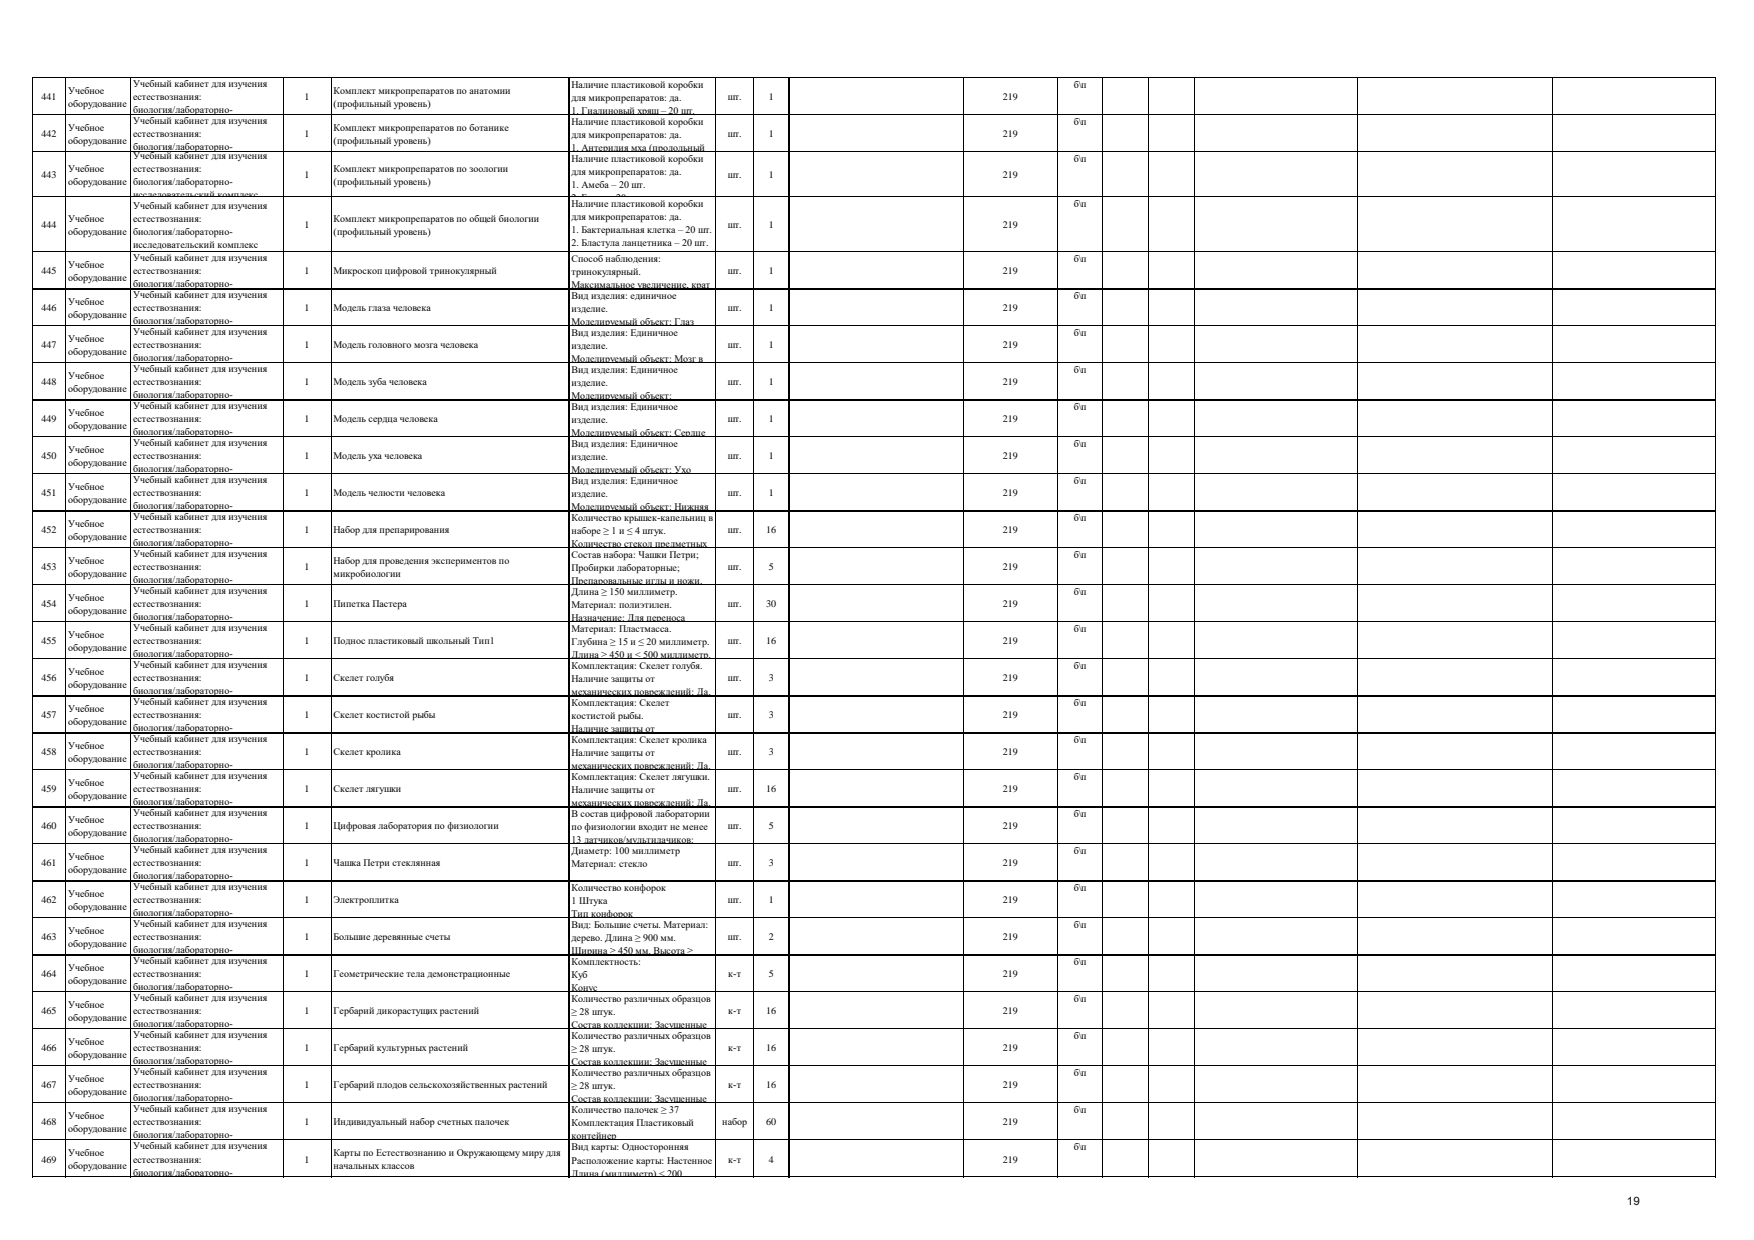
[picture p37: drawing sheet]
<svg xmlns="http://www.w3.org/2000/svg" width="297mm" height="210mm" viewBox="0 0 297 210" stroke-linecap="round" stroke-linejoin="round" font-family="sans-serif">
<defs><g id="words">
<text font-size="1.9" x="275.5" y="204">19</text>
<g font-size="1.7">
<text x="7" y="16.9">441</text>
<text x="11.5" y="15.8">Учебное</text>
<text x="22.5" y="14.7">Учебный кабинет для изучения</text>
<text x="22.5" y="16.9">естествознания:</text>
<text x="51.6" y="16.9">1</text>
<text x="56.5" y="15.8">Комплект микропрепаратов по анатомии</text>
<text x="96.8" y="14.9">Наличие пластиковой коробки</text>
<text x="96.8" y="17.1">для микропрепаратов: да.</text>
<text x="123.2" y="16.9">шт.</text>
<text x="130.2" y="16.9">1</text>
<text x="169.8" y="16.9">219</text>
<text x="181.8" y="14.9">б\п</text>
<text x="7" y="23.2">442</text>
<text x="11.5" y="18">оборудование</text>
<text x="11.5" y="22.1">Учебное</text>
<text x="22.5" y="19.1">биология/лабораторно-</text>
<text x="22.5" y="21">Учебный кабинет для изучения</text>
<text x="22.5" y="23.2">естествознания:</text>
<text x="51.6" y="23.2">1</text>
<text x="56.5" y="18">(профильный уровень)</text>
<text x="56.5" y="22.1">Комплект микропрепаратов по ботанике</text>
<text x="96.8" y="19.3">1. Гиалиновый хрящ – 20 шт.</text>
<text x="96.8" y="21.2">Наличие пластиковой коробки</text>
<text x="96.8" y="23.4">для микропрепаратов: да.</text>
<text x="123.2" y="23.2">шт.</text>
<text x="130.2" y="23.2">1</text>
<text x="169.8" y="23.2">219</text>
<text x="181.8" y="21.2">б\п</text>
<text x="11.5" y="24.3">оборудование</text>
<text x="11.5" y="29.1">Учебное</text>
<text x="22.5" y="25.4">биология/лабораторно-</text>
<text x="22.5" y="26.9">Учебный кабинет для изучения</text>
<text x="22.5" y="29.1">естествознания:</text>
<text x="56.5" y="24.3">(профильный уровень)</text>
<text x="56.5" y="29.1">Комплект микропрепаратов по зоологии</text>
<text x="96.8" y="25.6">1. Антеридия мха (продольный</text>
<text x="96.8" y="27.4">Наличие пластиковой коробки</text>
<text x="96.8" y="29.7">для микропрепаратов: да.</text>
<text x="181.8" y="27.4">б\п</text>
<text x="7" y="30.2">443</text>
<text x="11.5" y="31.3">оборудование</text>
<text x="22.5" y="31.3">биология/лабораторно-</text>
<text x="22.5" y="33.5">исследовательский комплекс</text>
<text x="22.5" y="35.3">Учебный кабинет для изучения</text>
<text x="51.6" y="30.2">1</text>
<text x="56.5" y="31.3">(профильный уровень)</text>
<text x="96.8" y="31.9">1. Амеба – 20 шт.</text>
<text x="96.8" y="34.1">2. Блоха – 20 шт.</text>
<text x="96.8" y="35.1">Наличие пластиковой коробки</text>
<text x="123.2" y="30.2">шт.</text>
<text x="130.2" y="30.2">1</text>
<text x="169.8" y="30.2">219</text>
<text x="181.8" y="35.1">б\п</text>
<text x="7" y="38.6">444</text>
<text x="11.5" y="37.5">Учебное</text>
<text x="11.5" y="39.7">оборудование</text>
<text x="22.5" y="37.5">естествознания:</text>
<text x="22.5" y="39.7">биология/лабораторно-</text>
<text x="22.5" y="41.9">исследовательский комплекс</text>
<text x="51.6" y="38.6">1</text>
<text x="56.5" y="37.5">Комплект микропрепаратов по общей биологии</text>
<text x="56.5" y="39.7">(профильный уровень)</text>
<text x="96.8" y="37.3">для микропрепаратов: да.</text>
<text x="96.8" y="39.5">1. Бактериальная клетка – 20 шт.</text>
<text x="96.8" y="41.7">2. Бластула ланцетника – 20 шт.</text>
<text x="123.2" y="38.6">шт.</text>
<text x="130.2" y="38.6">1</text>
<text x="169.8" y="38.6">219</text>
<text x="7" y="46.4">445</text>
<text x="11.5" y="45.3">Учебное</text>
<text x="11.5" y="47.5">оборудование</text>
<text x="22.5" y="44.2">Учебный кабинет для изучения</text>
<text x="22.5" y="46.4">естествознания:</text>
<text x="51.6" y="46.4">1</text>
<text x="56.5" y="46.4">Микроскоп цифровой тринокулярный</text>
<text x="96.8" y="43.9">3. Гаструла ланцетника – 20 шт.</text>
<text x="96.8" y="44.4">Способ наблюдения:</text>
<text x="96.8" y="46.6">тринокулярный.</text>
<text x="123.2" y="46.4">шт.</text>
<text x="130.2" y="46.4">1</text>
<text x="169.8" y="46.4">219</text>
<text x="181.8" y="44.4">б\п</text>
<text x="7" y="52.7">446</text>
<text x="11.5" y="51.6">Учебное</text>
<text x="11.5" y="53.8">оборудование</text>
<text x="22.5" y="48.6">биология/лабораторно-</text>
<text x="22.5" y="50.5">Учебный кабинет для изучения</text>
<text x="22.5" y="52.7">естествознания:</text>
<text x="51.6" y="52.7">1</text>
<text x="56.5" y="52.7">Модель глаза человека</text>
<text x="96.8" y="48.8">Максимальное увеличение, крат</text>
<text x="96.8" y="50.7">Вид изделия: единичное</text>
<text x="96.8" y="52.9">изделие.</text>
<text x="123.2" y="52.7">шт.</text>
<text x="130.2" y="52.7">1</text>
<text x="169.8" y="52.7">219</text>
<text x="181.8" y="50.7">б\п</text>
<text x="7" y="59">447</text>
<text x="11.5" y="57.9">Учебное</text>
<text x="22.5" y="54.9">биология/лабораторно-</text>
<text x="22.5" y="56.8">Учебный кабинет для изучения</text>
<text x="22.5" y="59">естествознания:</text>
<text x="51.6" y="59">1</text>
<text x="56.5" y="59">Модель головного мозга человека</text>
<text x="96.8" y="55.1">Моделируемый объект: Глаз</text>
<text x="96.8" y="56.9">Вид изделия: Единичное</text>
<text x="96.8" y="59.1">изделие.</text>
<text x="123.2" y="59">шт.</text>
<text x="130.2" y="59">1</text>
<text x="169.8" y="59">219</text>
<text x="181.8" y="56.9">б\п</text>
<text x="7" y="65.2">448</text>
<text x="11.5" y="60.1">оборудование</text>
<text x="11.5" y="64.1">Учебное</text>
<text x="22.5" y="61.2">биология/лабораторно-</text>
<text x="22.5" y="63">Учебный кабинет для изучения</text>
<text x="22.5" y="65.2">естествознания:</text>
<text x="51.6" y="65.2">1</text>
<text x="56.5" y="65.2">Модель зуба человека</text>
<text x="96.8" y="61.3">Моделируемый объект: Мозг в</text>
<text x="96.8" y="63.2">Вид изделия: Единичное</text>
<text x="96.8" y="65.4">изделие.</text>
<text x="123.2" y="65.2">шт.</text>
<text x="130.2" y="65.2">1</text>
<text x="169.8" y="65.2">219</text>
<text x="181.8" y="63.2">б\п</text>
<text x="7" y="71.5">449</text>
<text x="11.5" y="66.3">оборудование</text>
<text x="11.5" y="70.4">Учебное</text>
<text x="22.5" y="67.4">биология/лабораторно-</text>
<text x="22.5" y="69.3">Учебный кабинет для изучения</text>
<text x="22.5" y="71.5">естествознания:</text>
<text x="51.6" y="71.5">1</text>
<text x="56.5" y="71.5">Модель сердца человека</text>
<text x="96.8" y="67.6">Моделируемый объект:</text>
<text x="96.8" y="69.5">Вид изделия: Единичное</text>
<text x="96.8" y="71.7">изделие.</text>
<text x="123.2" y="71.5">шт.</text>
<text x="130.2" y="71.5">1</text>
<text x="169.8" y="71.5">219</text>
<text x="181.8" y="69.5">б\п</text>
<text x="7" y="77.8">450</text>
<text x="11.5" y="72.6">оборудование</text>
<text x="11.5" y="76.7">Учебное</text>
<text x="22.5" y="73.7">биология/лабораторно-</text>
<text x="22.5" y="75.6">Учебный кабинет для изучения</text>
<text x="22.5" y="77.8">естествознания:</text>
<text x="51.6" y="77.8">1</text>
<text x="56.5" y="77.8">Модель уха человека</text>
<text x="96.8" y="73.9">Моделируемый объект: Сердце</text>
<text x="96.8" y="75.7">Вид изделия: Единичное</text>
<text x="96.8" y="77.9">изделие.</text>
<text x="123.2" y="77.8">шт.</text>
<text x="130.2" y="77.8">1</text>
<text x="169.8" y="77.8">219</text>
<text x="181.8" y="75.7">б\п</text>
<text x="11.5" y="78.9">оборудование</text>
<text x="11.5" y="82.9">Учебное</text>
<text x="22.5" y="80">биология/лабораторно-</text>
<text x="22.5" y="81.8">Учебный кабинет для изучения</text>
<text x="96.8" y="80.1">Моделируемый объект: Ухо</text>
<text x="96.8" y="82">Вид изделия: Единичное</text>
<text x="181.8" y="82">б\п</text>
<text x="7" y="84">451</text>
<text x="11.5" y="85.1">оборудование</text>
<text x="11.5" y="89.2">Учебное</text>
<text x="22.5" y="84">естествознания:</text>
<text x="22.5" y="86.2">биология/лабораторно-</text>
<text x="22.5" y="88.1">Учебный кабинет для изучения</text>
<text x="51.6" y="84">1</text>
<text x="56.5" y="84">Модель челюсти человека</text>
<text x="96.8" y="84.2">изделие.</text>
<text x="96.8" y="86.4">Моделируемый объект: Нижняя</text>
<text x="96.8" y="88.3">Количество крышек-капельниц в</text>
<text x="123.2" y="84">шт.</text>
<text x="130.2" y="84">1</text>
<text x="169.8" y="84">219</text>
<text x="181.8" y="88.3">б\п</text>
<text x="7" y="90.3">452</text>
<text x="11.5" y="91.4">оборудование</text>
<text x="11.5" y="95.5">Учебное</text>
<text x="22.5" y="90.3">естествознания:</text>
<text x="22.5" y="92.5">биология/лабораторно-</text>
<text x="22.5" y="94.4">Учебный кабинет для изучения</text>
<text x="51.6" y="90.3">1</text>
<text x="56.5" y="90.3">Набор для препарирования</text>
<text x="56.5" y="95.5">Набор для проведения экспериментов по</text>
<text x="96.8" y="90.5">наборе ≥ 1 и ≤ 4 штук.</text>
<text x="96.8" y="92.7">Количество стекол предметных</text>
<text x="96.8" y="94.5">Состав набора: Чашки Петри;</text>
<text x="123.2" y="90.3">шт.</text>
<text x="129.7" y="90.3">16</text>
<text x="169.8" y="90.3">219</text>
<text x="181.8" y="94.5">б\п</text>
<text x="7" y="96.6">453</text>
<text x="11.5" y="97.7">оборудование</text>
<text x="11.5" y="101.7">Учебное</text>
<text x="22.5" y="96.6">естествознания:</text>
<text x="22.5" y="98.8">биология/лабораторно-</text>
<text x="22.5" y="100.6">Учебный кабинет для изучения</text>
<text x="51.6" y="96.6">1</text>
<text x="56.5" y="97.7">микробиологии</text>
<text x="96.8" y="96.7">Пробирки лабораторные;</text>
<text x="96.8" y="98.9">Препаровальные иглы и ножи.</text>
<text x="96.8" y="100.8">Длина ≥ 150 миллиметр.</text>
<text x="123.2" y="96.6">шт.</text>
<text x="130.2" y="96.6">5</text>
<text x="169.8" y="96.6">219</text>
<text x="181.8" y="100.8">б\п</text>
<text x="7" y="102.8">454</text>
<text x="11.5" y="103.9">оборудование</text>
<text x="11.5" y="108">Учебное</text>
<text x="22.5" y="102.8">естествознания:</text>
<text x="22.5" y="105">биология/лабораторно-</text>
<text x="22.5" y="106.9">Учебный кабинет для изучения</text>
<text x="51.6" y="102.8">1</text>
<text x="56.5" y="102.8">Пипетка Пастера</text>
<text x="96.8" y="103">Материал: полиэтилен.</text>
<text x="96.8" y="105.2">Назначение: Для переноса</text>
<text x="96.8" y="107.1">Материал: Пластмасса.</text>
<text x="123.2" y="102.8">шт.</text>
<text x="129.7" y="102.8">30</text>
<text x="169.8" y="102.8">219</text>
<text x="181.8" y="107.1">б\п</text>
<text x="7" y="109.1">455</text>
<text x="11.5" y="110.2">оборудование</text>
<text x="22.5" y="109.1">естествознания:</text>
<text x="22.5" y="111.3">биология/лабораторно-</text>
<text x="22.5" y="113.2">Учебный кабинет для изучения</text>
<text x="51.6" y="109.1">1</text>
<text x="56.5" y="109.1">Поднос пластиковый школьный Тип1</text>
<text x="96.8" y="109.3">Глубина ≥ 15 и ≤ 20 миллиметр.</text>
<text x="96.8" y="111.5">Длина ≥ 450 и &lt; 500 миллиметр.</text>
<text x="96.8" y="113.3">Комплектация: Скелет голубя.</text>
<text x="123.2" y="109.1">шт.</text>
<text x="129.7" y="109.1">16</text>
<text x="169.8" y="109.1">219</text>
<text x="181.8" y="113.3">б\п</text>
<text x="7" y="115.4">456</text>
<text x="11.5" y="114.3">Учебное</text>
<text x="11.5" y="116.5">оборудование</text>
<text x="22.5" y="115.4">естествознания:</text>
<text x="22.5" y="117.6">биология/лабораторно-</text>
<text x="22.5" y="119.4">Учебный кабинет для изучения</text>
<text x="51.6" y="115.4">1</text>
<text x="56.5" y="115.4">Скелет голубя</text>
<text x="96.8" y="115.5">Наличие защиты от</text>
<text x="96.8" y="117.7">механических повреждений: Да.</text>
<text x="96.8" y="119.6">Комплектация: Скелет</text>
<text x="123.2" y="115.4">шт.</text>
<text x="130.2" y="115.4">3</text>
<text x="169.8" y="115.4">219</text>
<text x="181.8" y="119.6">б\п</text>
<text x="7" y="121.6">457</text>
<text x="11.5" y="120.5">Учебное</text>
<text x="11.5" y="122.7">оборудование</text>
<text x="22.5" y="121.6">естествознания:</text>
<text x="22.5" y="123.8">биология/лабораторно-</text>
<text x="22.5" y="125.7">Учебный кабинет для изучения</text>
<text x="51.6" y="121.6">1</text>
<text x="56.5" y="121.6">Скелет костистой рыбы</text>
<text x="96.8" y="121.8">костистой рыбы.</text>
<text x="96.8" y="124">Наличие защиты от</text>
<text x="96.8" y="125.9">Комплектация: Скелет кролика</text>
<text x="123.2" y="121.6">шт.</text>
<text x="130.2" y="121.6">3</text>
<text x="169.8" y="121.6">219</text>
<text x="181.8" y="125.9">б\п</text>
<text x="7" y="127.9">458</text>
<text x="11.5" y="126.8">Учебное</text>
<text x="11.5" y="129">оборудование</text>
<text x="22.5" y="127.9">естествознания:</text>
<text x="22.5" y="130.1">биология/лабораторно-</text>
<text x="22.5" y="132">Учебный кабинет для изучения</text>
<text x="51.6" y="127.9">1</text>
<text x="56.5" y="127.9">Скелет кролика</text>
<text x="96.8" y="128.1">Наличие защиты от</text>
<text x="96.8" y="130.3">механических повреждений: Да.</text>
<text x="123.2" y="127.9">шт.</text>
<text x="130.2" y="127.9">3</text>
<text x="169.8" y="127.9">219</text>
<text x="7" y="134.2">459</text>
<text x="11.5" y="133.1">Учебное</text>
<text x="11.5" y="135.3">оборудование</text>
<text x="22.5" y="134.2">естествознания:</text>
<text x="22.5" y="136.4">биология/лабораторно-</text>
<text x="51.6" y="134.2">1</text>
<text x="56.5" y="134.2">Скелет лягушки</text>
<text x="96.8" y="132.1">Комплектация: Скелет лягушки.</text>
<text x="96.8" y="134.3">Наличие защиты от</text>
<text x="96.8" y="136.5">механических повреждений: Да.</text>
<text x="123.2" y="134.2">шт.</text>
<text x="129.7" y="134.2">16</text>
<text x="169.8" y="134.2">219</text>
<text x="181.8" y="132.1">б\п</text>
<text x="7" y="140.4">460</text>
<text x="11.5" y="139.3">Учебное</text>
<text x="11.5" y="141.5">оборудование</text>
<text x="22.5" y="138.2">Учебный кабинет для изучения</text>
<text x="22.5" y="140.4">естествознания:</text>
<text x="22.5" y="142.6">биология/лабораторно-</text>
<text x="51.6" y="140.4">1</text>
<text x="56.5" y="140.4">Цифровая лаборатория по физиологии</text>
<text x="96.8" y="138.4">В состав цифровой лаборатории</text>
<text x="96.8" y="140.6">по физиологии входит не менее</text>
<text x="96.8" y="142.8">13 датчиков/мультидачиков:</text>
<text x="123.2" y="140.4">шт.</text>
<text x="130.2" y="140.4">5</text>
<text x="169.8" y="140.4">219</text>
<text x="181.8" y="138.4">б\п</text>
<text x="7" y="146.7">461</text>
<text x="11.5" y="145.6">Учебное</text>
<text x="11.5" y="147.8">оборудование</text>
<text x="22.5" y="144.5">Учебный кабинет для изучения</text>
<text x="22.5" y="146.7">естествознания:</text>
<text x="22.5" y="148.9">биология/лабораторно-</text>
<text x="51.6" y="146.7">1</text>
<text x="56.5" y="146.7">Чашка Петри стеклянная</text>
<text x="96.8" y="144.7">Диаметр: 100 миллиметр</text>
<text x="96.8" y="146.9">Материал: стекло</text>
<text x="123.2" y="146.7">шт.</text>
<text x="130.2" y="146.7">3</text>
<text x="169.8" y="146.7">219</text>
<text x="181.8" y="144.7">б\п</text>
<text x="7" y="153">462</text>
<text x="11.5" y="151.9">Учебное</text>
<text x="11.5" y="154.1">оборудование</text>
<text x="22.5" y="150.8">Учебный кабинет для изучения</text>
<text x="22.5" y="153">естествознания:</text>
<text x="22.5" y="155.2">биология/лабораторно-</text>
<text x="51.6" y="153">1</text>
<text x="56.5" y="153">Электроплитка</text>
<text x="96.8" y="150.9">Количество конфорок</text>
<text x="96.8" y="153.1">1 Штука</text>
<text x="96.8" y="155.3">Тип конфорок</text>
<text x="123.2" y="153">шт.</text>
<text x="130.2" y="153">1</text>
<text x="169.8" y="153">219</text>
<text x="181.8" y="150.9">б\п</text>
<text x="7" y="159.2">463</text>
<text x="11.5" y="158.1">Учебное</text>
<text x="11.5" y="160.3">оборудование</text>
<text x="22.5" y="157">Учебный кабинет для изучения</text>
<text x="22.5" y="159.2">естествознания:</text>
<text x="22.5" y="161.4">биология/лабораторно-</text>
<text x="51.6" y="159.2">1</text>
<text x="56.5" y="159.2">Большие деревянные счеты</text>
<text x="96.8" y="157.2">Вид: Большие счеты. Материал:</text>
<text x="96.8" y="159.4">дерево. Длина ≥ 900 мм.</text>
<text x="96.8" y="161.6">Ширина ≥ 450 мм. Высота ≥</text>
<text x="123.2" y="159.2">шт.</text>
<text x="130.2" y="159.2">2</text>
<text x="169.8" y="159.2">219</text>
<text x="181.8" y="157.2">б\п</text>
<text x="7" y="165.5">464</text>
<text x="11.5" y="164.4">Учебное</text>
<text x="11.5" y="166.6">оборудование</text>
<text x="22.5" y="163.3">Учебный кабинет для изучения</text>
<text x="22.5" y="165.5">естествознания:</text>
<text x="22.5" y="167.7">биология/лабораторно-</text>
<text x="51.6" y="165.5">1</text>
<text x="56.5" y="165.5">Геометрические тела демонстрационные</text>
<text x="96.8" y="163.5">Комплектность:</text>
<text x="96.8" y="165.7">Куб</text>
<text x="96.8" y="167.9">Конус</text>
<text x="123.3" y="165.5">к-т</text>
<text x="130.2" y="165.5">5</text>
<text x="169.8" y="165.5">219</text>
<text x="181.8" y="163.5">б\п</text>
<text x="7" y="171.8">465</text>
<text x="11.5" y="170.7">Учебное</text>
<text x="11.5" y="172.9">оборудование</text>
<text x="22.5" y="169.6">Учебный кабинет для изучения</text>
<text x="22.5" y="171.8">естествознания:</text>
<text x="22.5" y="174">биология/лабораторно-</text>
<text x="51.6" y="171.8">1</text>
<text x="56.5" y="171.8">Гербарий дикорастущих растений</text>
<text x="96.8" y="169.7">Количество различных образцов</text>
<text x="96.8" y="171.9">≥ 28 штук.</text>
<text x="123.3" y="171.8">к-т</text>
<text x="129.7" y="171.8">16</text>
<text x="169.8" y="171.8">219</text>
<text x="181.8" y="169.7">б\п</text>
<text x="7" y="178">466</text>
<text x="11.5" y="176.9">Учебное</text>
<text x="11.5" y="179.1">оборудование</text>
<text x="22.5" y="175.8">Учебный кабинет для изучения</text>
<text x="22.5" y="178">естествознания:</text>
<text x="51.6" y="178">1</text>
<text x="56.5" y="178">Гербарий культурных растений</text>
<text x="96.8" y="174.2">Состав коллекции: Засушенные</text>
<text x="96.8" y="176">Количество различных образцов</text>
<text x="96.8" y="178.2">≥ 28 штук.</text>
<text x="123.3" y="178">к-т</text>
<text x="129.7" y="178">16</text>
<text x="169.8" y="178">219</text>
<text x="181.8" y="176">б\п</text>
<text x="7" y="184.3">467</text>
<text x="11.5" y="183.2">Учебное</text>
<text x="11.5" y="185.4">оборудование</text>
<text x="22.5" y="180.2">биология/лабораторно-</text>
<text x="22.5" y="182.1">Учебный кабинет для изучения</text>
<text x="22.5" y="184.3">естествознания:</text>
<text x="51.6" y="184.3">1</text>
<text x="56.5" y="184.3">Гербарий плодов сельскохозяйственных растений</text>
<text x="96.8" y="180.4">Состав коллекции: Засушенные</text>
<text x="96.8" y="182.3">Количество различных образцов</text>
<text x="96.8" y="184.5">≥ 28 штук.</text>
<text x="123.3" y="184.3">к-т</text>
<text x="129.7" y="184.3">16</text>
<text x="169.8" y="184.3">219</text>
<text x="181.8" y="182.3">б\п</text>
<text x="7" y="190.6">468</text>
<text x="11.5" y="189.5">Учебное</text>
<text x="11.5" y="191.7">оборудование</text>
<text x="22.5" y="186.5">биология/лабораторно-</text>
<text x="22.5" y="188.4">Учебный кабинет для изучения</text>
<text x="22.5" y="190.6">естествознания:</text>
<text x="51.6" y="190.6">1</text>
<text x="56.5" y="190.6">Индивидуальный набор счетных палочек</text>
<text x="96.8" y="186.7">Состав коллекции: Засушенные</text>
<text x="96.8" y="188.5">Количество палочек ≥ 37</text>
<text x="96.8" y="190.7">Комплектация Пластиковый</text>
<text x="122.3" y="190.6">набор</text>
<text x="129.7" y="190.6">60</text>
<text x="169.8" y="190.6">219</text>
<text x="181.8" y="188.5">б\п</text>
<text x="7" y="196.9">469</text>
<text x="11.5" y="195.7">Учебное</text>
<text x="11.5" y="198">оборудование</text>
<text x="22.5" y="192.8">биология/лабораторно-</text>
<text x="22.5" y="194.6">Учебный кабинет для изучения</text>
<text x="22.5" y="196.9">естествознания:</text>
<text x="51.6" y="196.9">1</text>
<text x="56.5" y="195.7">Карты по Естествознанию и Окружающему миру для</text>
<text x="56.5" y="198">начальных классов</text>
<text x="96.8" y="192.9">контейнер</text>
<text x="96.8" y="194.8">Вид карты: Односторонняя</text>
<text x="96.8" y="197">Расположение карты: Настенное</text>
<text x="123.3" y="196.9">к-т</text>
<text x="130.2" y="196.9">4</text>
<text x="169.8" y="196.9">219</text>
<text x="181.8" y="194.8">б\п</text>
<text x="22.5" y="199.1">биология/лабораторно-</text>
<text x="96.8" y="199.2">Длина (миллиметр) &lt; 200</text>
</g>
</g></defs>
<g fill="none" stroke="#000" stroke-width=".17">
<path d="M5.5 13v186.4M5.6 13.1h284.9M5.6 19.4h284.9M11.1 13.2v186.2M22.1 13.2v186.2M47.9 13.2v186.2M56.1 13.2v186.2M96.4 13.2v186.2M121.2 13.2v186.2M127.5 13.2v186.2M133.6 13.2v186.2M163.1 13.2v186.2"/>
<path d="M179 13.2v186.2M186.7 13.2v186.2M194.5 13.2v186.2M202.3 13.2v186.2M229.9 13.2v186.2M262.9 13.2v186.2M290.4 13.2v186.2M5.6 25.7h284.9M5.6 33.3h284.9M5.6 42.6h284.9M5.6 48.9h284.9M5.6 55.1h284.9"/>
<path d="M5.6 61.4h284.9M5.6 67.7h284.9M5.6 73.9h284.9M5.6 80.2h284.9M5.6 86.5h284.9M5.6 92.8h284.9M5.6 99h284.9M5.6 105.3h284.9M5.6 111.6h284.9M5.6 117.8h284.9M5.6 124.1h284.9M5.6 130.4h284.9"/>
<path d="M5.6 136.6h284.9M5.6 142.9h284.9M5.6 149.2h284.9M5.6 155.4h284.9M5.6 161.7h284.9M5.6 168h284.9M5.6 174.2h284.9M5.6 180.5h284.9M5.6 186.8h284.9M5.6 193h284.9M5.6 199.3h284.9"/>
</g>
<use href="#words"/>
</svg>
